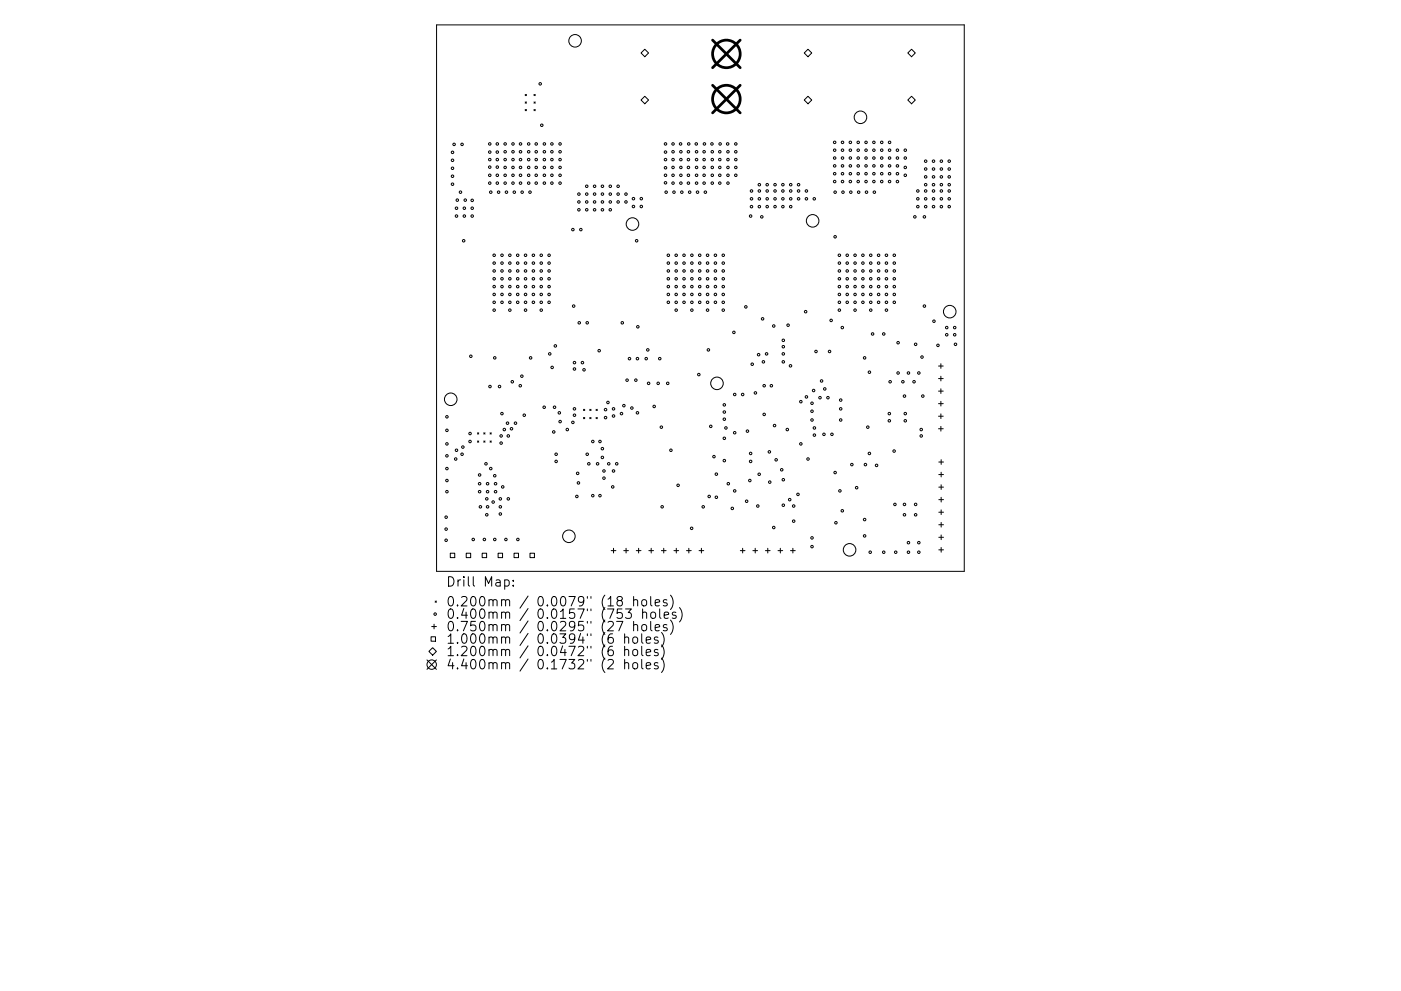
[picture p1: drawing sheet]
<svg xmlns="http://www.w3.org/2000/svg" width="297mm" height="210mm" viewBox="0 0 297 210" stroke-linecap="round" stroke-linejoin="round" font-family="sans-serif">
<defs><g id="words">
<g font-size="2.8">
<text x="94.5" y="124.5">Drill Map:</text>
<text x="94.5" y="128.7">0.200mm / 0.0079&quot; (18 holes)</text>
<text x="94.5" y="131.3">0.400mm / 0.0157&quot; (753 holes)</text>
<text x="94.5" y="133.9">0.750mm / 0.0295&quot; (27 holes)</text>
<text x="94.5" y="136.6">1.000mm / 0.0394&quot; (6 holes)</text>
<text x="94.5" y="139.2">1.200mm / 0.0472&quot; (6 holes)</text>
<text x="94.5" y="142">4.400mm / 0.1732&quot; (2 holes)</text>
</g>
</g></defs>
<g fill="none" stroke="#000" stroke-width=".21">
<path d="M92.6 5.3h111.8v115.9h-111.8zM135.9 11.2l.8-.8 .8 .8-.8 .8zM171.3 10.4l.8 .8-.8 .8-.8-.8zM192.5 11.2l.8-.8 .8 .8-.8 .8zM111.4 20l.2 .3M111.4 21.6l.2 .3M111.4 23.2l.2 .3M111.6 20l-.2 .3M111.6 21.6l-.2 .3M111.6 23.2l-.2 .3M113.2 20l.3 .3M113.2 21.6l.3 .3"/>
<path d="M113.2 23.2l.3 .3M113.5 20l-.3 .3M113.5 21.6l-.3 .3M113.5 23.2l-.3 .3M135.9 21.2l.8-.8 .8 .8-.8 .8zM171.3 20.4l.8 .8-.8 .8-.8-.8zM193.3 20.4l.8 .8-.8 .8-.8-.8zM199 77.7h1M199.5 77.2v1M199.5 79.8v1M101.2 91.8l.3 .3M101.2 93.6l.3 .2"/>
<path d="M101.5 91.8l-.3 .3M101.5 93.6l-.3 .2M102.6 91.8l.2 .3M102.6 93.6l.2 .2M102.8 91.8l-.2 .3M102.8 93.6l-.2 .2M103.9 91.8l.3 .3M103.9 93.6l.3 .2M104.2 91.8l-.3 .3M104.2 93.6l-.3 .2M123.7 86.8l.3 .3M123.7 88.6l.3 .2"/>
<path d="M124 86.8l-.3 .3M124 88.6l-.3 .2M125 86.8l.3 .3M125 88.6l.3 .2M125.3 86.8l-.3 .3M125.3 88.6l-.3 .2M126.4 86.8l.2 .3M126.4 88.6l.2 .2M126.6 86.8l-.2 .3M126.6 88.6l-.2 .2M199 80.3h1M199 83h1"/>
<path d="M199 85.6h1M199 88.3h1M199 91h1M199 98h1M199.5 82.5v1M199.5 85.1v1M199.5 87.8v1M199.5 90.5v1M199.5 97.5v1M95.5 117.4h.9v.9h-.9zM98.8 117.4h1v.9h-1zM102.2 117.4h1v.9h-1z"/>
<path d="M105.6 117.4h1v.9h-1zM109 117.4h.9v.9h-.9zM112.4 117.4h.9v.9h-.9zM129.6 116.8h1M130.1 116.3v1M132.2 116.8h1M132.7 116.3v1M134.9 116.8h1M135.4 116.3v1M137.6 116.8h1M138.1 116.3v1M140.2 116.8h1"/>
<path d="M140.7 116.3v1M142.9 116.8h1M143.4 116.3v1M145.5 116.8h1M146 116.3v1M148.2 116.8h1M148.7 116.3v1M157 116.8h1M157.5 116.3v1M159.6 116.8h1M160.1 116.3v1M162.3 116.8h1"/>
<path d="M162.8 116.3v1M164.9 116.8h1M165.4 116.3v1M167.6 116.8h1M168.1 116.3v1M199 100.7h1M199 103.3h1M199 106h1M199 108.7h1M199 111.3h1M199 114h1M199 116.7h1"/>
<path d="M199.5 100.2v1M199.5 102.8v1M199.5 105.5v1M199.5 108.2v1M199.5 110.8v1M199.5 113.5v1M199.5 116.2v1M91.4 135.1h.9v.9h-.9zM91.5 132.9h1M91.7 137.4l.8 .8-.8 .8-.8-.8zM92 132.4v1M92.3 127.5l.2 .3"/>
<path d="M92.5 127.5l-.2 .3M107 123.1l.6-.1 .4 .4v.6l-.2 .3h-.8M108.8 124.2v.2M108.8 123.1v.2M130.7 131.8h1.4l-.9 2M131.2 127.4l-.4-.4 .1-.3 .3-.1 .6 .1 .2 .2-.1 .3-.9 .3-.2 .3v.4l.4 .4 .6-.1 .2-.3-.1-.6-.3-.2M132.4 135.3a.5 .5 0 0 1 .9 .1v1.1M132.4 138a.5 .5 0 0 1 .9 .1v1M132.4 134.5v2M132.4 137.1v2M132.4 139.9v2M132.6 129.2h1.3l-.7 .8a.54 .54 0 0 1 .7 .3v.5l-.2 .3-.8 .1-.3-.2"/>
<path d="M134.2 135.3l.1-.1a.54 .54 0 0 1 .9 .3l-.1 .8a.54 .54 0 0 1-.5 .2 .54 .54 0 0 1-.4-.4zM134.2 138l.1-.1a.54 .54 0 0 1 .9 .3l-.1 .7a.54 .54 0 0 1-.5 .2 .54 .54 0 0 1-.4-.4zM134.3 127.4l.3-.2 .5 .1 .1 1.3M134.3 132.7l.3-.2 .5 .1 .1 1.2M134.3 126.6v2M134.3 131.8v2M136.1 134.5v1.7l.2 .3M136.1 137.1v1.7l.2 .3M136.1 139.9v1.7l.2 .3M136.2 127.4l.2-.2a.54 .54 0 0 1 .7 .4v.6a.54 .54 0 0 1-.5 .4 .54 .54 0 0 1-.5-.4zM136.2 132.7a.54 .54 0 0 1 .5-.2 .54 .54 0 0 1 .4 .4v.6a.54 .54 0 0 1-.5 .4 .54 .54 0 0 1-.5-.4zM136.2 130.1a.5 .5 0 0 1 .9 0v1.1"/>
<path d="M136.2 129.2v2M137 135.8l1-.2-.1-.4-.6-.1-.3 .3 .1 1h.8M137 138.5l1-.2-.1-.4-.6-.1-.3 .3 .1 .9h.8M138 126.6v1.7l.2 .3M138 131.8v1.8l.2 .2M138.1 130.1a.54 .54 0 0 1 .5-.2 .54 .54 0 0 1 .4 .3v.6a.54 .54 0 0 1-.5 .4 .54 .54 0 0 1-.5-.4zM138.9 127.9l1-.2-.1-.4-.6-.1-.3 .3 .1 1h.8M138.9 133.2l1-.2-.1-.4-.6-.1-.3 .3 .1 .9h.8M139.5 135.2l-.5-.1-.3 .3 .1 .3 .7 .2v.5h-.8M139.5 137.9l-.5-.1-.3 .3 .1 .3 .7 .1v.5h-.8M139.9 129.2v1.7l.3 .3M140.2 134.2a2.29 2.29 0 0 1 0 3"/>
<path d="M140.2 136.8a2.29 2.29 0 0 1 0 3.1M140.2 139.6a2.29 2.29 0 0 1 0 3.1M140.8 130.5l1-.2-.1-.3-.6-.1-.3 .2 .1 1h.8M141.4 127.3l-.5-.1-.3 .3 .1 .3 .7 .2v.5h-.8M141.4 132.6l-.5-.1-.3 .3 .1 .3 .7 .2v.4h-.8M142.2 126.3a2.29 2.29 0 0 1 0 3M142.2 131.6a2.29 2.29 0 0 1 0 3M143.3 130l-.5-.1-.3 .2 .1 .3 .7 .2v.5h-.8M144.1 128.9a2.29 2.29 0 0 1 0 3.1M90.5 140l2 2M92.5 140l-2 2M132.4 140.8a.5 .5 0 0 1 .9 .1v1"/>
<path d="M134.3 140.7a.54 .54 0 0 1 .9 .3l-.1 .7a.54 .54 0 0 1-.5 .2 .54 .54 0 0 1-.4-.4v-.5zM137 141.2l1-.1-.1-.4-.6-.1-.3 .3 .1 .9h.8M139.5 140.7l-.5-.1-.3 .3 .1 .3 .7 .1v.5h-.8"/>
<circle cx="114.5" cy="17.8" r=".27"/>
<circle cx="121.9" cy="8.7" r="1.33"/>
<circle cx="95.9" cy="37.4" r=".27"/>
<circle cx="95.9" cy="34" r=".27"/>
<circle cx="95.9" cy="39.1" r=".27"/>
<circle cx="95.9" cy="32.3" r=".27"/>
<circle cx="95.9" cy="35.7" r=".27"/>
<circle cx="96.3" cy="30.6" r=".27"/>
<circle cx="98" cy="30.6" r=".27"/>
<circle cx="103.8" cy="30.5" r=".27"/>
<circle cx="103.8" cy="35.5" r=".27"/>
<circle cx="103.8" cy="38.9" r=".27"/>
<circle cx="103.8" cy="37.2" r=".27"/>
<circle cx="103.8" cy="33.9" r=".27"/>
<circle cx="103.8" cy="32.3" r=".27"/>
<circle cx="105.4" cy="35.5" r=".27"/>
<circle cx="105.4" cy="38.9" r=".27"/>
<circle cx="105.4" cy="30.5" r=".27"/>
<circle cx="105.4" cy="37.2" r=".27"/>
<circle cx="105.4" cy="32.3" r=".27"/>
<circle cx="105.4" cy="33.9" r=".27"/>
<circle cx="107.1" cy="38.9" r=".27"/>
<circle cx="107.1" cy="30.5" r=".27"/>
<circle cx="107.1" cy="35.5" r=".27"/>
<circle cx="107.1" cy="37.2" r=".27"/>
<circle cx="107.1" cy="33.9" r=".27"/>
<circle cx="107.1" cy="32.2" r=".27"/>
<circle cx="108.8" cy="30.5" r=".27"/>
<circle cx="108.8" cy="38.9" r=".27"/>
<circle cx="108.8" cy="35.5" r=".27"/>
<circle cx="108.8" cy="33.9" r=".27"/>
<circle cx="108.8" cy="37.2" r=".27"/>
<circle cx="108.8" cy="32.2" r=".27"/>
<circle cx="110.4" cy="38.9" r=".27"/>
<circle cx="110.4" cy="30.5" r=".27"/>
<circle cx="110.4" cy="37.2" r=".27"/>
<circle cx="110.4" cy="35.5" r=".27"/>
<circle cx="110.4" cy="33.9" r=".27"/>
<circle cx="110.4" cy="32.2" r=".27"/>
<circle cx="112.1" cy="38.9" r=".27"/>
<circle cx="112.1" cy="30.5" r=".27"/>
<circle cx="112.1" cy="32.2" r=".27"/>
<circle cx="112.1" cy="35.5" r=".27"/>
<circle cx="112.1" cy="33.9" r=".27"/>
<circle cx="112.1" cy="37.2" r=".27"/>
<circle cx="113.7" cy="38.9" r=".27"/>
<circle cx="113.7" cy="30.5" r=".27"/>
<circle cx="113.7" cy="37.2" r=".27"/>
<circle cx="113.7" cy="33.9" r=".27"/>
<circle cx="113.7" cy="35.5" r=".27"/>
<circle cx="113.7" cy="32.2" r=".27"/>
<circle cx="114.9" cy="26.6" r=".27"/>
<circle cx="115.4" cy="38.9" r=".27"/>
<circle cx="115.4" cy="30.5" r=".27"/>
<circle cx="115.4" cy="35.5" r=".27"/>
<circle cx="115.4" cy="37.2" r=".27"/>
<circle cx="115.4" cy="33.9" r=".27"/>
<circle cx="115.4" cy="32.2" r=".27"/>
<circle cx="117" cy="30.5" r=".27"/>
<circle cx="117" cy="38.9" r=".27"/>
<circle cx="117" cy="33.9" r=".27"/>
<circle cx="117" cy="35.5" r=".27"/>
<circle cx="117" cy="37.2" r=".27"/>
<circle cx="117" cy="32.2" r=".27"/>
<circle cx="118.7" cy="30.5" r=".27"/>
<circle cx="118.7" cy="38.9" r=".27"/>
<circle cx="118.7" cy="33.9" r=".27"/>
<circle cx="118.7" cy="32.2" r=".27"/>
<circle cx="118.7" cy="35.5" r=".27"/>
<circle cx="118.7" cy="37.2" r=".27"/>
<circle cx="124.4" cy="39.5" r=".27"/>
<circle cx="126.1" cy="39.5" r=".27"/>
<circle cx="127.7" cy="39.5" r=".27"/>
<circle cx="129.4" cy="39.5" r=".27"/>
<circle cx="131.1" cy="39.5" r=".27"/>
<circle cx="141.1" cy="30.5" r=".27"/>
<circle cx="141.1" cy="33.9" r=".27"/>
<circle cx="141.1" cy="38.8" r=".27"/>
<circle cx="141.1" cy="32.3" r=".27"/>
<circle cx="141.1" cy="37.2" r=".27"/>
<circle cx="141.1" cy="35.6" r=".27"/>
<circle cx="142.7" cy="38.9" r=".27"/>
<circle cx="142.7" cy="30.5" r=".27"/>
<circle cx="142.7" cy="33.9" r=".27"/>
<circle cx="142.7" cy="35.5" r=".27"/>
<circle cx="142.7" cy="37.2" r=".27"/>
<circle cx="142.7" cy="32.2" r=".27"/>
<circle cx="144.3" cy="30.5" r=".27"/>
<circle cx="144.4" cy="38.9" r=".27"/>
<circle cx="144.4" cy="37.2" r=".27"/>
<circle cx="144.4" cy="33.9" r=".27"/>
<circle cx="144.4" cy="35.5" r=".27"/>
<circle cx="144.4" cy="32.2" r=".27"/>
<circle cx="146" cy="38.9" r=".27"/>
<circle cx="146" cy="33.9" r=".27"/>
<circle cx="146" cy="35.5" r=".27"/>
<circle cx="146" cy="37.2" r=".27"/>
<circle cx="146" cy="32.2" r=".27"/>
<circle cx="146" cy="30.5" r=".27"/>
<circle cx="147.6" cy="30.5" r=".27"/>
<circle cx="147.7" cy="38.9" r=".27"/>
<circle cx="147.7" cy="35.5" r=".27"/>
<circle cx="147.7" cy="37.2" r=".27"/>
<circle cx="147.7" cy="33.9" r=".27"/>
<circle cx="147.7" cy="32.2" r=".27"/>
<circle cx="149.3" cy="38.9" r=".27"/>
<circle cx="149.3" cy="35.5" r=".27"/>
<circle cx="149.3" cy="37.2" r=".27"/>
<circle cx="149.3" cy="32.2" r=".27"/>
<circle cx="149.3" cy="33.9" r=".27"/>
<circle cx="149.4" cy="30.5" r=".27"/>
<circle cx="150.9" cy="30.5" r=".27"/>
<circle cx="151" cy="38.9" r=".27"/>
<circle cx="151" cy="32.2" r=".27"/>
<circle cx="151" cy="33.9" r=".27"/>
<circle cx="151" cy="35.5" r=".27"/>
<circle cx="151" cy="37.2" r=".27"/>
<circle cx="152.6" cy="38.9" r=".27"/>
<circle cx="152.6" cy="32.2" r=".27"/>
<circle cx="152.6" cy="37.2" r=".27"/>
<circle cx="152.6" cy="35.5" r=".27"/>
<circle cx="152.6" cy="33.9" r=".27"/>
<circle cx="152.7" cy="30.5" r=".27"/>
<circle cx="154.3" cy="30.5" r=".27"/>
<circle cx="154.3" cy="38.9" r=".27"/>
<circle cx="154.3" cy="32.2" r=".27"/>
<circle cx="154.3" cy="37.2" r=".27"/>
<circle cx="154.3" cy="33.9" r=".27"/>
<circle cx="154.3" cy="35.5" r=".27"/>
<circle cx="156" cy="30.5" r=".27"/>
<circle cx="156" cy="32.2" r=".27"/>
<circle cx="156" cy="33.9" r=".27"/>
<circle cx="156" cy="37.2" r=".27"/>
<circle cx="156" cy="35.5" r=".27"/>
<circle cx="161" cy="39.2" r=".27"/>
<circle cx="162.7" cy="39.2" r=".27"/>
<circle cx="164.3" cy="39.2" r=".27"/>
<circle cx="166" cy="39.2" r=".27"/>
<circle cx="167.6" cy="39.2" r=".27"/>
<circle cx="169.3" cy="39.2" r=".27"/>
<circle cx="177" cy="31.9" r=".27"/>
<circle cx="177" cy="30.2" r=".27"/>
<circle cx="177" cy="33.5" r=".27"/>
<circle cx="177" cy="35.2" r=".27"/>
<circle cx="177" cy="38.5" r=".27"/>
<circle cx="177" cy="36.9" r=".27"/>
<circle cx="178.6" cy="31.9" r=".27"/>
<circle cx="178.6" cy="30.2" r=".27"/>
<circle cx="178.6" cy="33.5" r=".27"/>
<circle cx="178.6" cy="35.2" r=".27"/>
<circle cx="178.6" cy="38.5" r=".27"/>
<circle cx="178.6" cy="36.9" r=".27"/>
<circle cx="180.3" cy="31.9" r=".27"/>
<circle cx="180.3" cy="30.2" r=".27"/>
<circle cx="180.3" cy="33.5" r=".27"/>
<circle cx="180.3" cy="35.2" r=".27"/>
<circle cx="180.3" cy="38.5" r=".27"/>
<circle cx="180.3" cy="36.9" r=".27"/>
<circle cx="182" cy="31.9" r=".27"/>
<circle cx="182" cy="30.2" r=".27"/>
<circle cx="182" cy="33.5" r=".27"/>
<circle cx="182" cy="35.2" r=".27"/>
<circle cx="182" cy="38.5" r=".27"/>
<circle cx="182" cy="36.9" r=".27"/>
<circle cx="182.4" cy="24.9" r="1.33"/>
<circle cx="183.6" cy="31.9" r=".27"/>
<circle cx="183.6" cy="30.2" r=".27"/>
<circle cx="183.6" cy="33.5" r=".27"/>
<circle cx="183.6" cy="35.2" r=".27"/>
<circle cx="183.6" cy="38.5" r=".27"/>
<circle cx="183.6" cy="36.9" r=".27"/>
<circle cx="185.3" cy="31.9" r=".27"/>
<circle cx="185.3" cy="30.2" r=".27"/>
<circle cx="185.3" cy="33.5" r=".27"/>
<circle cx="185.3" cy="35.2" r=".27"/>
<circle cx="185.3" cy="38.5" r=".27"/>
<circle cx="185.3" cy="36.9" r=".27"/>
<circle cx="186.9" cy="31.9" r=".27"/>
<circle cx="186.9" cy="30.2" r=".27"/>
<circle cx="186.9" cy="33.5" r=".27"/>
<circle cx="186.9" cy="35.2" r=".27"/>
<circle cx="186.9" cy="38.5" r=".27"/>
<circle cx="186.9" cy="36.9" r=".27"/>
<circle cx="188.6" cy="31.9" r=".27"/>
<circle cx="188.6" cy="30.2" r=".27"/>
<circle cx="188.6" cy="33.5" r=".27"/>
<circle cx="188.6" cy="35.2" r=".27"/>
<circle cx="188.6" cy="38.5" r=".27"/>
<circle cx="188.6" cy="36.9" r=".27"/>
<circle cx="190.3" cy="31.9" r=".27"/>
<circle cx="190.3" cy="33.5" r=".27"/>
<circle cx="190.3" cy="35.2" r=".27"/>
<circle cx="190.3" cy="38.5" r=".27"/>
<circle cx="190.3" cy="36.9" r=".27"/>
<circle cx="191.9" cy="31.9" r=".27"/>
<circle cx="191.9" cy="33.5" r=".27"/>
<circle cx="191.9" cy="35.5" r=".27"/>
<circle cx="191.9" cy="37.2" r=".27"/>
<circle cx="196.3" cy="39.2" r=".27"/>
<circle cx="196.3" cy="37.5" r=".27"/>
<circle cx="196.3" cy="35.9" r=".27"/>
<circle cx="196.3" cy="34.2" r=".27"/>
<circle cx="197.9" cy="39.2" r=".27"/>
<circle cx="197.9" cy="37.5" r=".27"/>
<circle cx="197.9" cy="34.2" r=".27"/>
<circle cx="197.9" cy="35.9" r=".27"/>
<circle cx="199.6" cy="39.2" r=".27"/>
<circle cx="199.6" cy="35.9" r=".27"/>
<circle cx="199.6" cy="37.5" r=".27"/>
<circle cx="199.6" cy="34.2" r=".27"/>
<circle cx="201.3" cy="39.2" r=".27"/>
<circle cx="201.3" cy="37.5" r=".27"/>
<circle cx="201.3" cy="34.2" r=".27"/>
<circle cx="201.3" cy="35.9" r=".27"/>
<circle cx="96.8" cy="45.8" r=".27"/>
<circle cx="96.8" cy="44.2" r=".27"/>
<circle cx="97" cy="42.5" r=".27"/>
<circle cx="97.6" cy="40.8" r=".27"/>
<circle cx="98.3" cy="51.1" r=".27"/>
<circle cx="98.5" cy="45.8" r=".27"/>
<circle cx="98.5" cy="44.2" r=".27"/>
<circle cx="98.6" cy="42.5" r=".27"/>
<circle cx="100.1" cy="45.8" r=".27"/>
<circle cx="100.1" cy="42.5" r=".27"/>
<circle cx="100.1" cy="44.2" r=".27"/>
<circle cx="104.1" cy="40.8" r=".27"/>
<circle cx="104.8" cy="55.8" r=".27"/>
<circle cx="104.8" cy="57.5" r=".27"/>
<circle cx="104.8" cy="59.1" r=".27"/>
<circle cx="104.8" cy="54.2" r=".27"/>
<circle cx="105.7" cy="40.8" r=".27"/>
<circle cx="106.4" cy="55.8" r=".27"/>
<circle cx="106.4" cy="57.5" r=".27"/>
<circle cx="106.4" cy="59.1" r=".27"/>
<circle cx="106.4" cy="54.2" r=".27"/>
<circle cx="107.4" cy="40.8" r=".27"/>
<circle cx="108.1" cy="55.8" r=".27"/>
<circle cx="108.1" cy="57.5" r=".27"/>
<circle cx="108.1" cy="59.1" r=".27"/>
<circle cx="108.1" cy="54.2" r=".27"/>
<circle cx="109" cy="40.8" r=".27"/>
<circle cx="109.8" cy="55.8" r=".27"/>
<circle cx="109.8" cy="57.5" r=".27"/>
<circle cx="109.8" cy="59.1" r=".27"/>
<circle cx="109.8" cy="54.2" r=".27"/>
<circle cx="110.7" cy="40.8" r=".27"/>
<circle cx="111.4" cy="55.8" r=".27"/>
<circle cx="111.4" cy="57.5" r=".27"/>
<circle cx="111.4" cy="59.1" r=".27"/>
<circle cx="111.4" cy="54.2" r=".27"/>
<circle cx="112.4" cy="40.8" r=".27"/>
<circle cx="113.1" cy="55.8" r=".27"/>
<circle cx="113.1" cy="57.5" r=".27"/>
<circle cx="113.1" cy="59.1" r=".27"/>
<circle cx="113.1" cy="54.2" r=".27"/>
<circle cx="114.8" cy="55.8" r=".27"/>
<circle cx="114.8" cy="57.5" r=".27"/>
<circle cx="114.8" cy="59.1" r=".27"/>
<circle cx="114.8" cy="54.2" r=".27"/>
<circle cx="116.4" cy="55.8" r=".27"/>
<circle cx="116.4" cy="57.5" r=".27"/>
<circle cx="116.4" cy="59.1" r=".27"/>
<circle cx="116.4" cy="54.2" r=".27"/>
<circle cx="121.5" cy="48.7" r=".27"/>
<circle cx="122.7" cy="44.5" r=".27"/>
<circle cx="122.7" cy="42.8" r=".27"/>
<circle cx="122.7" cy="41.2" r=".27"/>
<circle cx="123.2" cy="48.7" r=".27"/>
<circle cx="124.4" cy="44.5" r=".27"/>
<circle cx="124.4" cy="41.2" r=".27"/>
<circle cx="124.4" cy="42.8" r=".27"/>
<circle cx="126.1" cy="44.5" r=".27"/>
<circle cx="126.1" cy="41.2" r=".27"/>
<circle cx="126.1" cy="42.8" r=".27"/>
<circle cx="127.7" cy="44.5" r=".27"/>
<circle cx="127.7" cy="41.2" r=".27"/>
<circle cx="127.7" cy="42.8" r=".27"/>
<circle cx="129.4" cy="44.5" r=".27"/>
<circle cx="129.4" cy="41.2" r=".27"/>
<circle cx="129.4" cy="42.8" r=".27"/>
<circle cx="131.1" cy="41.2" r=".27"/>
<circle cx="131.1" cy="42.8" r=".27"/>
<circle cx="132.7" cy="42.8" r=".27"/>
<circle cx="132.7" cy="41.2" r=".27"/>
<circle cx="134.1" cy="47.5" r="1.33"/>
<circle cx="134.3" cy="42.2" r=".27"/>
<circle cx="134.3" cy="43.8" r=".27"/>
<circle cx="135" cy="51.1" r=".27"/>
<circle cx="136" cy="42.2" r=".27"/>
<circle cx="136" cy="43.8" r=".27"/>
<circle cx="141.2" cy="40.8" r=".27"/>
<circle cx="141.7" cy="55.8" r=".27"/>
<circle cx="141.7" cy="57.5" r=".27"/>
<circle cx="141.7" cy="59.1" r=".27"/>
<circle cx="141.7" cy="54.2" r=".27"/>
<circle cx="142.9" cy="40.8" r=".27"/>
<circle cx="143.4" cy="55.8" r=".27"/>
<circle cx="143.4" cy="57.5" r=".27"/>
<circle cx="143.4" cy="59.1" r=".27"/>
<circle cx="143.4" cy="54.2" r=".27"/>
<circle cx="144.6" cy="40.8" r=".27"/>
<circle cx="145" cy="55.8" r=".27"/>
<circle cx="145" cy="57.5" r=".27"/>
<circle cx="145" cy="59.1" r=".27"/>
<circle cx="145" cy="54.2" r=".27"/>
<circle cx="146.2" cy="40.8" r=".27"/>
<circle cx="146.7" cy="55.8" r=".27"/>
<circle cx="146.7" cy="57.5" r=".27"/>
<circle cx="146.7" cy="59.1" r=".27"/>
<circle cx="146.7" cy="54.2" r=".27"/>
<circle cx="147.9" cy="40.8" r=".27"/>
<circle cx="148.4" cy="55.8" r=".27"/>
<circle cx="148.4" cy="57.5" r=".27"/>
<circle cx="148.4" cy="59.1" r=".27"/>
<circle cx="148.4" cy="54.2" r=".27"/>
<circle cx="149.6" cy="40.8" r=".27"/>
<circle cx="150" cy="55.8" r=".27"/>
<circle cx="150" cy="57.5" r=".27"/>
<circle cx="150" cy="59.1" r=".27"/>
<circle cx="150" cy="54.2" r=".27"/>
<circle cx="151.7" cy="55.8" r=".27"/>
<circle cx="151.7" cy="57.5" r=".27"/>
<circle cx="151.7" cy="59.1" r=".27"/>
<circle cx="151.7" cy="54.2" r=".27"/>
<circle cx="153.3" cy="55.8" r=".27"/>
<circle cx="153.3" cy="57.5" r=".27"/>
<circle cx="153.3" cy="59.1" r=".27"/>
<circle cx="153.3" cy="54.2" r=".27"/>
<circle cx="159.1" cy="45.8" r=".27"/>
<circle cx="159.3" cy="40.5" r=".27"/>
<circle cx="159.3" cy="42.2" r=".27"/>
<circle cx="159.3" cy="43.8" r=".27"/>
<circle cx="161" cy="40.5" r=".27"/>
<circle cx="161" cy="42.2" r=".27"/>
<circle cx="161" cy="43.8" r=".27"/>
<circle cx="161.5" cy="46" r=".27"/>
<circle cx="162.7" cy="40.5" r=".27"/>
<circle cx="162.7" cy="42.2" r=".27"/>
<circle cx="162.7" cy="43.8" r=".27"/>
<circle cx="164.3" cy="40.5" r=".27"/>
<circle cx="164.3" cy="42.2" r=".27"/>
<circle cx="164.3" cy="43.8" r=".27"/>
<circle cx="166" cy="40.5" r=".27"/>
<circle cx="166" cy="42.2" r=".27"/>
<circle cx="166" cy="43.8" r=".27"/>
<circle cx="167.6" cy="40.5" r=".27"/>
<circle cx="167.6" cy="42.2" r=".27"/>
<circle cx="167.6" cy="43.8" r=".27"/>
<circle cx="169.3" cy="40.5" r=".27"/>
<circle cx="169.3" cy="42.2" r=".27"/>
<circle cx="171" cy="40.5" r=".27"/>
<circle cx="171" cy="42.2" r=".27"/>
<circle cx="172.3" cy="46.9" r="1.33"/>
<circle cx="172.6" cy="42.2" r=".27"/>
<circle cx="177.1" cy="40.8" r=".27"/>
<circle cx="177.1" cy="50.2" r=".27"/>
<circle cx="178" cy="55.8" r=".27"/>
<circle cx="178" cy="57.5" r=".27"/>
<circle cx="178" cy="59.1" r=".27"/>
<circle cx="178" cy="54.2" r=".27"/>
<circle cx="178.7" cy="40.8" r=".27"/>
<circle cx="179.6" cy="55.8" r=".27"/>
<circle cx="179.6" cy="57.5" r=".27"/>
<circle cx="179.6" cy="59.1" r=".27"/>
<circle cx="179.6" cy="54.2" r=".27"/>
<circle cx="180.4" cy="40.8" r=".27"/>
<circle cx="181.3" cy="55.8" r=".27"/>
<circle cx="181.3" cy="57.5" r=".27"/>
<circle cx="181.3" cy="59.1" r=".27"/>
<circle cx="181.3" cy="54.2" r=".27"/>
<circle cx="182.1" cy="40.8" r=".27"/>
<circle cx="183" cy="55.8" r=".27"/>
<circle cx="183" cy="57.5" r=".27"/>
<circle cx="183" cy="59.1" r=".27"/>
<circle cx="183" cy="54.2" r=".27"/>
<circle cx="183.7" cy="40.8" r=".27"/>
<circle cx="184.6" cy="55.8" r=".27"/>
<circle cx="184.6" cy="57.5" r=".27"/>
<circle cx="184.6" cy="59.1" r=".27"/>
<circle cx="184.6" cy="54.2" r=".27"/>
<circle cx="185.4" cy="40.8" r=".27"/>
<circle cx="186.3" cy="55.8" r=".27"/>
<circle cx="186.3" cy="57.5" r=".27"/>
<circle cx="186.3" cy="59.1" r=".27"/>
<circle cx="186.3" cy="54.2" r=".27"/>
<circle cx="187.9" cy="55.8" r=".27"/>
<circle cx="187.9" cy="57.5" r=".27"/>
<circle cx="187.9" cy="59.1" r=".27"/>
<circle cx="187.9" cy="54.2" r=".27"/>
<circle cx="189.6" cy="55.8" r=".27"/>
<circle cx="189.6" cy="57.5" r=".27"/>
<circle cx="189.6" cy="59.1" r=".27"/>
<circle cx="189.6" cy="54.2" r=".27"/>
<circle cx="194" cy="46" r=".27"/>
<circle cx="194.6" cy="40.5" r=".27"/>
<circle cx="194.6" cy="42.2" r=".27"/>
<circle cx="194.6" cy="43.8" r=".27"/>
<circle cx="196" cy="46" r=".27"/>
<circle cx="196.3" cy="40.5" r=".27"/>
<circle cx="196.3" cy="42.2" r=".27"/>
<circle cx="196.3" cy="43.8" r=".27"/>
<circle cx="197.9" cy="42.2" r=".27"/>
<circle cx="197.9" cy="40.5" r=".27"/>
<circle cx="197.9" cy="43.8" r=".27"/>
<circle cx="199.6" cy="40.5" r=".27"/>
<circle cx="199.6" cy="42.2" r=".27"/>
<circle cx="199.6" cy="43.8" r=".27"/>
<circle cx="201.3" cy="40.5" r=".27"/>
<circle cx="201.3" cy="42.2" r=".27"/>
<circle cx="201.3" cy="43.8" r=".27"/>
<circle cx="99.8" cy="75.6" r=".27"/>
<circle cx="104.8" cy="62.5" r=".27"/>
<circle cx="104.8" cy="60.8" r=".27"/>
<circle cx="104.8" cy="64.1" r=".27"/>
<circle cx="104.8" cy="65.8" r=".27"/>
<circle cx="104.9" cy="75.9" r=".27"/>
<circle cx="106.4" cy="62.5" r=".27"/>
<circle cx="106.4" cy="64.1" r=".27"/>
<circle cx="106.4" cy="60.8" r=".27"/>
<circle cx="108.1" cy="62.5" r=".27"/>
<circle cx="108.1" cy="64.1" r=".27"/>
<circle cx="108.1" cy="60.8" r=".27"/>
<circle cx="108.1" cy="65.8" r=".27"/>
<circle cx="109.8" cy="62.5" r=".27"/>
<circle cx="109.8" cy="60.8" r=".27"/>
<circle cx="109.8" cy="64.1" r=".27"/>
<circle cx="110.6" cy="79.8" r=".27"/>
<circle cx="111.4" cy="62.5" r=".27"/>
<circle cx="111.4" cy="60.8" r=".27"/>
<circle cx="111.4" cy="64.1" r=".27"/>
<circle cx="111.4" cy="65.8" r=".27"/>
<circle cx="112.5" cy="75.9" r=".27"/>
<circle cx="113.1" cy="62.5" r=".27"/>
<circle cx="113.1" cy="64.1" r=".27"/>
<circle cx="113.1" cy="60.8" r=".27"/>
<circle cx="114.8" cy="62.5" r=".27"/>
<circle cx="114.8" cy="60.8" r=".27"/>
<circle cx="114.8" cy="64.1" r=".27"/>
<circle cx="114.8" cy="65.8" r=".27"/>
<circle cx="116.4" cy="62.5" r=".27"/>
<circle cx="116.4" cy="64.1" r=".27"/>
<circle cx="116.4" cy="60.8" r=".27"/>
<circle cx="116.6" cy="75.1" r=".27"/>
<circle cx="117.1" cy="78" r=".27"/>
<circle cx="117.7" cy="73.4" r=".27"/>
<circle cx="121.6" cy="64.9" r=".27"/>
<circle cx="121.8" cy="76.9" r=".27"/>
<circle cx="121.8" cy="78.3" r=".27"/>
<circle cx="122.8" cy="68.5" r=".27"/>
<circle cx="123.5" cy="76.9" r=".27"/>
<circle cx="123.8" cy="78.5" r=".27"/>
<circle cx="124.5" cy="68.5" r=".27"/>
<circle cx="127" cy="74.4" r=".27"/>
<circle cx="131.9" cy="68.5" r=".27"/>
<circle cx="133.5" cy="76.1" r=".27"/>
<circle cx="135.1" cy="76.1" r=".27"/>
<circle cx="135.2" cy="69.3" r=".27"/>
<circle cx="137" cy="76.1" r=".27"/>
<circle cx="137.3" cy="74.2" r=".27"/>
<circle cx="139.9" cy="76.1" r=".27"/>
<circle cx="141.7" cy="62.5" r=".27"/>
<circle cx="141.7" cy="60.8" r=".27"/>
<circle cx="141.7" cy="64.1" r=".27"/>
<circle cx="143.4" cy="62.5" r=".27"/>
<circle cx="143.4" cy="64.1" r=".27"/>
<circle cx="143.4" cy="60.8" r=".27"/>
<circle cx="143.4" cy="65.8" r=".27"/>
<circle cx="145" cy="62.5" r=".27"/>
<circle cx="145" cy="64.1" r=".27"/>
<circle cx="145" cy="60.8" r=".27"/>
<circle cx="146.7" cy="62.5" r=".27"/>
<circle cx="146.7" cy="64.1" r=".27"/>
<circle cx="146.7" cy="60.8" r=".27"/>
<circle cx="146.7" cy="65.8" r=".27"/>
<circle cx="148.2" cy="79.5" r=".27"/>
<circle cx="148.4" cy="62.5" r=".27"/>
<circle cx="148.4" cy="60.8" r=".27"/>
<circle cx="148.4" cy="64.1" r=".27"/>
<circle cx="150" cy="62.5" r=".27"/>
<circle cx="150" cy="60.8" r=".27"/>
<circle cx="150" cy="64.1" r=".27"/>
<circle cx="150" cy="65.8" r=".27"/>
<circle cx="150.2" cy="74.2" r=".27"/>
<circle cx="151.7" cy="62.5" r=".27"/>
<circle cx="151.7" cy="60.8" r=".27"/>
<circle cx="151.7" cy="64.1" r=".27"/>
<circle cx="153.3" cy="62.5" r=".27"/>
<circle cx="153.3" cy="64.1" r=".27"/>
<circle cx="153.3" cy="60.8" r=".27"/>
<circle cx="153.3" cy="65.8" r=".27"/>
<circle cx="155.6" cy="70.5" r=".27"/>
<circle cx="158.1" cy="65.1" r=".27"/>
<circle cx="159.5" cy="77.3" r=".27"/>
<circle cx="160.8" cy="75.2" r=".27"/>
<circle cx="161.7" cy="67.6" r=".27"/>
<circle cx="161.9" cy="76.8" r=".27"/>
<circle cx="162.5" cy="75.1" r=".27"/>
<circle cx="164" cy="69.2" r=".27"/>
<circle cx="166.1" cy="72.2" r=".27"/>
<circle cx="166.1" cy="73.6" r=".27"/>
<circle cx="166.1" cy="76.8" r=".27"/>
<circle cx="166.1" cy="75.1" r=".27"/>
<circle cx="167.1" cy="69" r=".27"/>
<circle cx="167.6" cy="77.6" r=".27"/>
<circle cx="170.8" cy="66.1" r=".27"/>
<circle cx="173" cy="74.6" r=".27"/>
<circle cx="175.9" cy="74.6" r=".27"/>
<circle cx="176.2" cy="68" r=".27"/>
<circle cx="178" cy="62.5" r=".27"/>
<circle cx="178" cy="64.1" r=".27"/>
<circle cx="178" cy="60.8" r=".27"/>
<circle cx="178" cy="65.8" r=".27"/>
<circle cx="178.6" cy="69.5" r=".27"/>
<circle cx="179.6" cy="62.5" r=".27"/>
<circle cx="179.6" cy="64.1" r=".27"/>
<circle cx="179.6" cy="60.8" r=".27"/>
<circle cx="181.3" cy="62.5" r=".27"/>
<circle cx="181.3" cy="60.8" r=".27"/>
<circle cx="181.3" cy="64.1" r=".27"/>
<circle cx="181.3" cy="65.8" r=".27"/>
<circle cx="183" cy="62.5" r=".27"/>
<circle cx="183" cy="60.8" r=".27"/>
<circle cx="183" cy="64.1" r=".27"/>
<circle cx="183.3" cy="75.9" r=".27"/>
<circle cx="184.3" cy="79" r=".27"/>
<circle cx="184.6" cy="62.5" r=".27"/>
<circle cx="184.6" cy="64.1" r=".27"/>
<circle cx="184.6" cy="60.8" r=".27"/>
<circle cx="184.6" cy="65.8" r=".27"/>
<circle cx="185" cy="70.9" r=".27"/>
<circle cx="186.3" cy="62.5" r=".27"/>
<circle cx="186.3" cy="64.1" r=".27"/>
<circle cx="186.3" cy="60.8" r=".27"/>
<circle cx="187.4" cy="70.9" r=".27"/>
<circle cx="187.9" cy="62.5" r=".27"/>
<circle cx="187.9" cy="60.8" r=".27"/>
<circle cx="187.9" cy="64.1" r=".27"/>
<circle cx="187.9" cy="65.8" r=".27"/>
<circle cx="189.6" cy="62.5" r=".27"/>
<circle cx="189.6" cy="64.1" r=".27"/>
<circle cx="189.6" cy="60.8" r=".27"/>
<circle cx="190.4" cy="79.1" r=".27"/>
<circle cx="190.4" cy="72.7" r=".27"/>
<circle cx="192.6" cy="79.1" r=".27"/>
<circle cx="194.1" cy="73.1" r=".27"/>
<circle cx="194.8" cy="79.1" r=".27"/>
<circle cx="195.5" cy="75.8" r=".27"/>
<circle cx="196" cy="64.9" r=".27"/>
<circle cx="198" cy="68.2" r=".27"/>
<circle cx="198.9" cy="73.3" r=".27"/>
<circle cx="200.7" cy="69.5" r=".27"/>
<circle cx="200.7" cy="71" r=".27"/>
<circle cx="201.4" cy="66.1" r="1.33"/>
<circle cx="202.4" cy="69.5" r=".27"/>
<circle cx="202.4" cy="71" r=".27"/>
<circle cx="202.6" cy="73.1" r=".27"/>
<circle cx="94.8" cy="96.7" r=".27"/>
<circle cx="94.8" cy="99.4" r=".27"/>
<circle cx="94.8" cy="91.3" r=".27"/>
<circle cx="94.8" cy="88.4" r=".27"/>
<circle cx="94.8" cy="94.2" r=".27"/>
<circle cx="95.6" cy="84.7" r="1.33"/>
<circle cx="96.6" cy="97.4" r=".27"/>
<circle cx="96.8" cy="95.5" r=".27"/>
<circle cx="98" cy="96.4" r=".27"/>
<circle cx="98.1" cy="94.9" r=".27"/>
<circle cx="99.7" cy="92" r=".27"/>
<circle cx="99.7" cy="93.7" r=".27"/>
<circle cx="103" cy="98.4" r=".27"/>
<circle cx="103.9" cy="82" r=".27"/>
<circle cx="104.1" cy="99.4" r=".27"/>
<circle cx="105.9" cy="82" r=".27"/>
<circle cx="106.2" cy="94" r=".27"/>
<circle cx="106.2" cy="92.5" r=".27"/>
<circle cx="106.4" cy="87.8" r=".27"/>
<circle cx="106.9" cy="91.1" r=".27"/>
<circle cx="107.6" cy="89.8" r=".27"/>
<circle cx="107.8" cy="92.5" r=".27"/>
<circle cx="108.4" cy="91" r=".27"/>
<circle cx="108.6" cy="81" r=".27"/>
<circle cx="109.3" cy="89.8" r=".27"/>
<circle cx="110.3" cy="81.8" r=".27"/>
<circle cx="111.2" cy="88.1" r=".27"/>
<circle cx="115.4" cy="86.4" r=".27"/>
<circle cx="117.4" cy="91.6" r=".27"/>
<circle cx="117.6" cy="86.4" r=".27"/>
<circle cx="117.9" cy="96.4" r=".27"/>
<circle cx="117.9" cy="97.9" r=".27"/>
<circle cx="118.6" cy="87.6" r=".27"/>
<circle cx="118.8" cy="89.4" r=".27"/>
<circle cx="120.3" cy="91.1" r=".27"/>
<circle cx="121.5" cy="89.6" r=".27"/>
<circle cx="121.8" cy="86.7" r=".27"/>
<circle cx="121.8" cy="88.1" r=".27"/>
<circle cx="124.5" cy="96.4" r=".27"/>
<circle cx="124.8" cy="98.4" r=".27"/>
<circle cx="125.7" cy="93.7" r=".27"/>
<circle cx="126.7" cy="98.4" r=".27"/>
<circle cx="127.2" cy="93.7" r=".27"/>
<circle cx="127.7" cy="95.2" r=".27"/>
<circle cx="127.7" cy="97.1" r=".27"/>
<circle cx="128.1" cy="99.9" r=".27"/>
<circle cx="128.4" cy="88.6" r=".27"/>
<circle cx="128.4" cy="86.9" r=".27"/>
<circle cx="128.9" cy="85.4" r=".27"/>
<circle cx="129.1" cy="98.4" r=".27"/>
<circle cx="130.1" cy="88.3" r=".27"/>
<circle cx="130.1" cy="99.9" r=".27"/>
<circle cx="130.1" cy="86.7" r=".27"/>
<circle cx="130.8" cy="98.4" r=".27"/>
<circle cx="131.8" cy="87.8" r=".27"/>
<circle cx="132.3" cy="86.1" r=".27"/>
<circle cx="133" cy="80.7" r=".27"/>
<circle cx="134" cy="86.6" r=".27"/>
<circle cx="134.8" cy="80.7" r=".27"/>
<circle cx="135.1" cy="87.6" r=".27"/>
<circle cx="137.5" cy="81.3" r=".27"/>
<circle cx="138.7" cy="86.2" r=".27"/>
<circle cx="139.5" cy="81.3" r=".27"/>
<circle cx="140.2" cy="90.6" r=".27"/>
<circle cx="141.6" cy="81.3" r=".27"/>
<circle cx="142.2" cy="95.5" r=".27"/>
<circle cx="150.7" cy="90.5" r=".27"/>
<circle cx="151.4" cy="96.9" r=".27"/>
<circle cx="152" cy="81.3" r="1.33"/>
<circle cx="153.6" cy="85.9" r=".27"/>
<circle cx="153.6" cy="87.4" r=".27"/>
<circle cx="153.6" cy="93" r=".27"/>
<circle cx="153.6" cy="88.9" r=".27"/>
<circle cx="153.6" cy="97.7" r=".27"/>
<circle cx="153.9" cy="90.8" r=".27"/>
<circle cx="155.8" cy="83.7" r=".27"/>
<circle cx="155.8" cy="91.8" r=".27"/>
<circle cx="157.5" cy="83.7" r=".27"/>
<circle cx="158.5" cy="91.5" r=".27"/>
<circle cx="159.1" cy="97.9" r=".27"/>
<circle cx="159.1" cy="96.2" r=".27"/>
<circle cx="160.2" cy="83.4" r=".27"/>
<circle cx="162" cy="81.8" r=".27"/>
<circle cx="162" cy="87.9" r=".27"/>
<circle cx="163.1" cy="95.9" r=".27"/>
<circle cx="163.5" cy="81.8" r=".27"/>
<circle cx="164.2" cy="90.3" r=".27"/>
<circle cx="164.6" cy="97.6" r=".27"/>
<circle cx="165.7" cy="99.7" r=".27"/>
<circle cx="166.9" cy="91.1" r=".27"/>
<circle cx="169.8" cy="85.2" r=".27"/>
<circle cx="169.8" cy="94.2" r=".27"/>
<circle cx="171" cy="84.2" r=".27"/>
<circle cx="171.3" cy="97.4" r=".27"/>
<circle cx="172.2" cy="87.2" r=".27"/>
<circle cx="172.2" cy="85.6" r=".27"/>
<circle cx="172.2" cy="89.1" r=".27"/>
<circle cx="172.5" cy="82.9" r=".27"/>
<circle cx="172.7" cy="90.8" r=".27"/>
<circle cx="172.7" cy="92.3" r=".27"/>
<circle cx="173.9" cy="84.4" r=".27"/>
<circle cx="174.2" cy="80.8" r=".27"/>
<circle cx="174.7" cy="92.2" r=".27"/>
<circle cx="174.9" cy="82.5" r=".27"/>
<circle cx="175.5" cy="84.4" r=".27"/>
<circle cx="176.4" cy="92.2" r=".27"/>
<circle cx="178.2" cy="89.1" r=".27"/>
<circle cx="178.2" cy="84.9" r=".27"/>
<circle cx="178.2" cy="86.7" r=".27"/>
<circle cx="180.6" cy="98.6" r=".27"/>
<circle cx="183.5" cy="98.6" r=".27"/>
<circle cx="184" cy="90.6" r=".27"/>
<circle cx="184.3" cy="96.2" r=".27"/>
<circle cx="185.9" cy="98.7" r=".27"/>
<circle cx="188.6" cy="87.8" r=".27"/>
<circle cx="188.6" cy="89.3" r=".27"/>
<circle cx="188.7" cy="81" r=".27"/>
<circle cx="189.6" cy="95.7" r=".27"/>
<circle cx="191.4" cy="81" r=".27"/>
<circle cx="191.8" cy="84" r=".27"/>
<circle cx="191.9" cy="87.8" r=".27"/>
<circle cx="191.9" cy="89.3" r=".27"/>
<circle cx="193.8" cy="81" r=".27"/>
<circle cx="195.3" cy="91.1" r=".27"/>
<circle cx="195.3" cy="92.5" r=".27"/>
<circle cx="195.7" cy="84" r=".27"/>
<circle cx="94.6" cy="109.7" r=".27"/>
<circle cx="94.6" cy="114.6" r=".27"/>
<circle cx="94.6" cy="112.3" r=".27"/>
<circle cx="94.8" cy="104.3" r=".27"/>
<circle cx="94.8" cy="102" r=".27"/>
<circle cx="100.3" cy="114.5" r=".27"/>
<circle cx="101.7" cy="100.8" r=".27"/>
<circle cx="101.7" cy="104.3" r=".27"/>
<circle cx="101.7" cy="102.6" r=".27"/>
<circle cx="101.9" cy="107.5" r=".27"/>
<circle cx="102.7" cy="114.5" r=".27"/>
<circle cx="103.2" cy="105.8" r=".27"/>
<circle cx="103.2" cy="109.2" r=".27"/>
<circle cx="103.4" cy="107.5" r=".27"/>
<circle cx="103.4" cy="104.3" r=".27"/>
<circle cx="103.4" cy="102.6" r=".27"/>
<circle cx="104.6" cy="106.5" r=".27"/>
<circle cx="104.9" cy="100.9" r=".27"/>
<circle cx="104.9" cy="114.5" r=".27"/>
<circle cx="105.1" cy="104.3" r=".27"/>
<circle cx="105.1" cy="102.6" r=".27"/>
<circle cx="106.1" cy="107.5" r=".27"/>
<circle cx="106.1" cy="105.8" r=".27"/>
<circle cx="106.1" cy="109.1" r=".27"/>
<circle cx="106.6" cy="103.3" r=".27"/>
<circle cx="107.3" cy="114.5" r=".27"/>
<circle cx="107.8" cy="105.8" r=".27"/>
<circle cx="109.8" cy="114.5" r=".27"/>
<circle cx="120.6" cy="113.8" r="1.33"/>
<circle cx="122.3" cy="105.3" r=".27"/>
<circle cx="122.5" cy="100.4" r=".27"/>
<circle cx="122.6" cy="102.5" r=".27"/>
<circle cx="125.7" cy="105.2" r=".27"/>
<circle cx="127.2" cy="105.2" r=".27"/>
<circle cx="128.1" cy="101.4" r=".27"/>
<circle cx="129.9" cy="103.3" r=".27"/>
<circle cx="140.4" cy="107.5" r=".27"/>
<circle cx="143.8" cy="103" r=".27"/>
<circle cx="146.6" cy="112.1" r=".27"/>
<circle cx="149.1" cy="107.5" r=".27"/>
<circle cx="150.4" cy="105.3" r=".27"/>
<circle cx="151.9" cy="105.5" r=".27"/>
<circle cx="151.9" cy="100.6" r=".27"/>
<circle cx="154.4" cy="102.6" r=".27"/>
<circle cx="155.3" cy="107.9" r=".27"/>
<circle cx="155.8" cy="104.1" r=".27"/>
<circle cx="158.3" cy="106.3" r=".27"/>
<circle cx="159" cy="102" r=".27"/>
<circle cx="160.7" cy="107.4" r=".27"/>
<circle cx="161" cy="100.6" r=".27"/>
<circle cx="163.2" cy="102.3" r=".27"/>
<circle cx="164" cy="111.9" r=".27"/>
<circle cx="166.1" cy="101.8" r=".27"/>
<circle cx="166.1" cy="107.2" r=".27"/>
<circle cx="167.4" cy="106" r=".27"/>
<circle cx="168.3" cy="110.6" r=".27"/>
<circle cx="168.3" cy="107.4" r=".27"/>
<circle cx="169.2" cy="104.9" r=".27"/>
<circle cx="172.2" cy="114.1" r=".27"/>
<circle cx="172.2" cy="116" r=".27"/>
<circle cx="177.1" cy="100.3" r=".27"/>
<circle cx="177.2" cy="110.9" r=".27"/>
<circle cx="178.1" cy="104.1" r=".27"/>
<circle cx="178.6" cy="108.4" r=".27"/>
<circle cx="180.1" cy="116.7" r="1.33"/>
<circle cx="181.6" cy="103.5" r=".27"/>
<circle cx="183.3" cy="110.2" r=".27"/>
<circle cx="183.3" cy="113.7" r=".27"/>
<circle cx="184.5" cy="117.2" r=".27"/>
<circle cx="187.4" cy="117.2" r=".27"/>
<circle cx="189.7" cy="107" r=".27"/>
<circle cx="189.9" cy="117.2" r=".27"/>
<circle cx="191.8" cy="107" r=".27"/>
<circle cx="191.8" cy="109.2" r=".27"/>
<circle cx="192.6" cy="115.1" r=".27"/>
<circle cx="192.6" cy="117.2" r=".27"/>
<circle cx="194.1" cy="107" r=".27"/>
<circle cx="194.1" cy="109.2" r=".27"/>
<circle cx="194.8" cy="115.1" r=".27"/>
<circle cx="194.8" cy="117.2" r=".27"/>
<circle cx="92.3" cy="130.3" r=".27"/>
<circle cx="91.5" cy="141" r="1"/>
</g>
<g fill="none" stroke="#000" stroke-width=".59">
<path d="M151.1 8.5l5.8 5.9M151.1 18.1l5.8 5.8M156.9 8.5l-5.8 5.9M156.9 18.1l-5.8 5.8"/>
<circle cx="154" cy="11.4" r="2.93"/>
<circle cx="154" cy="21" r="2.93"/>
</g>
<use href="#words"/>
</svg>
